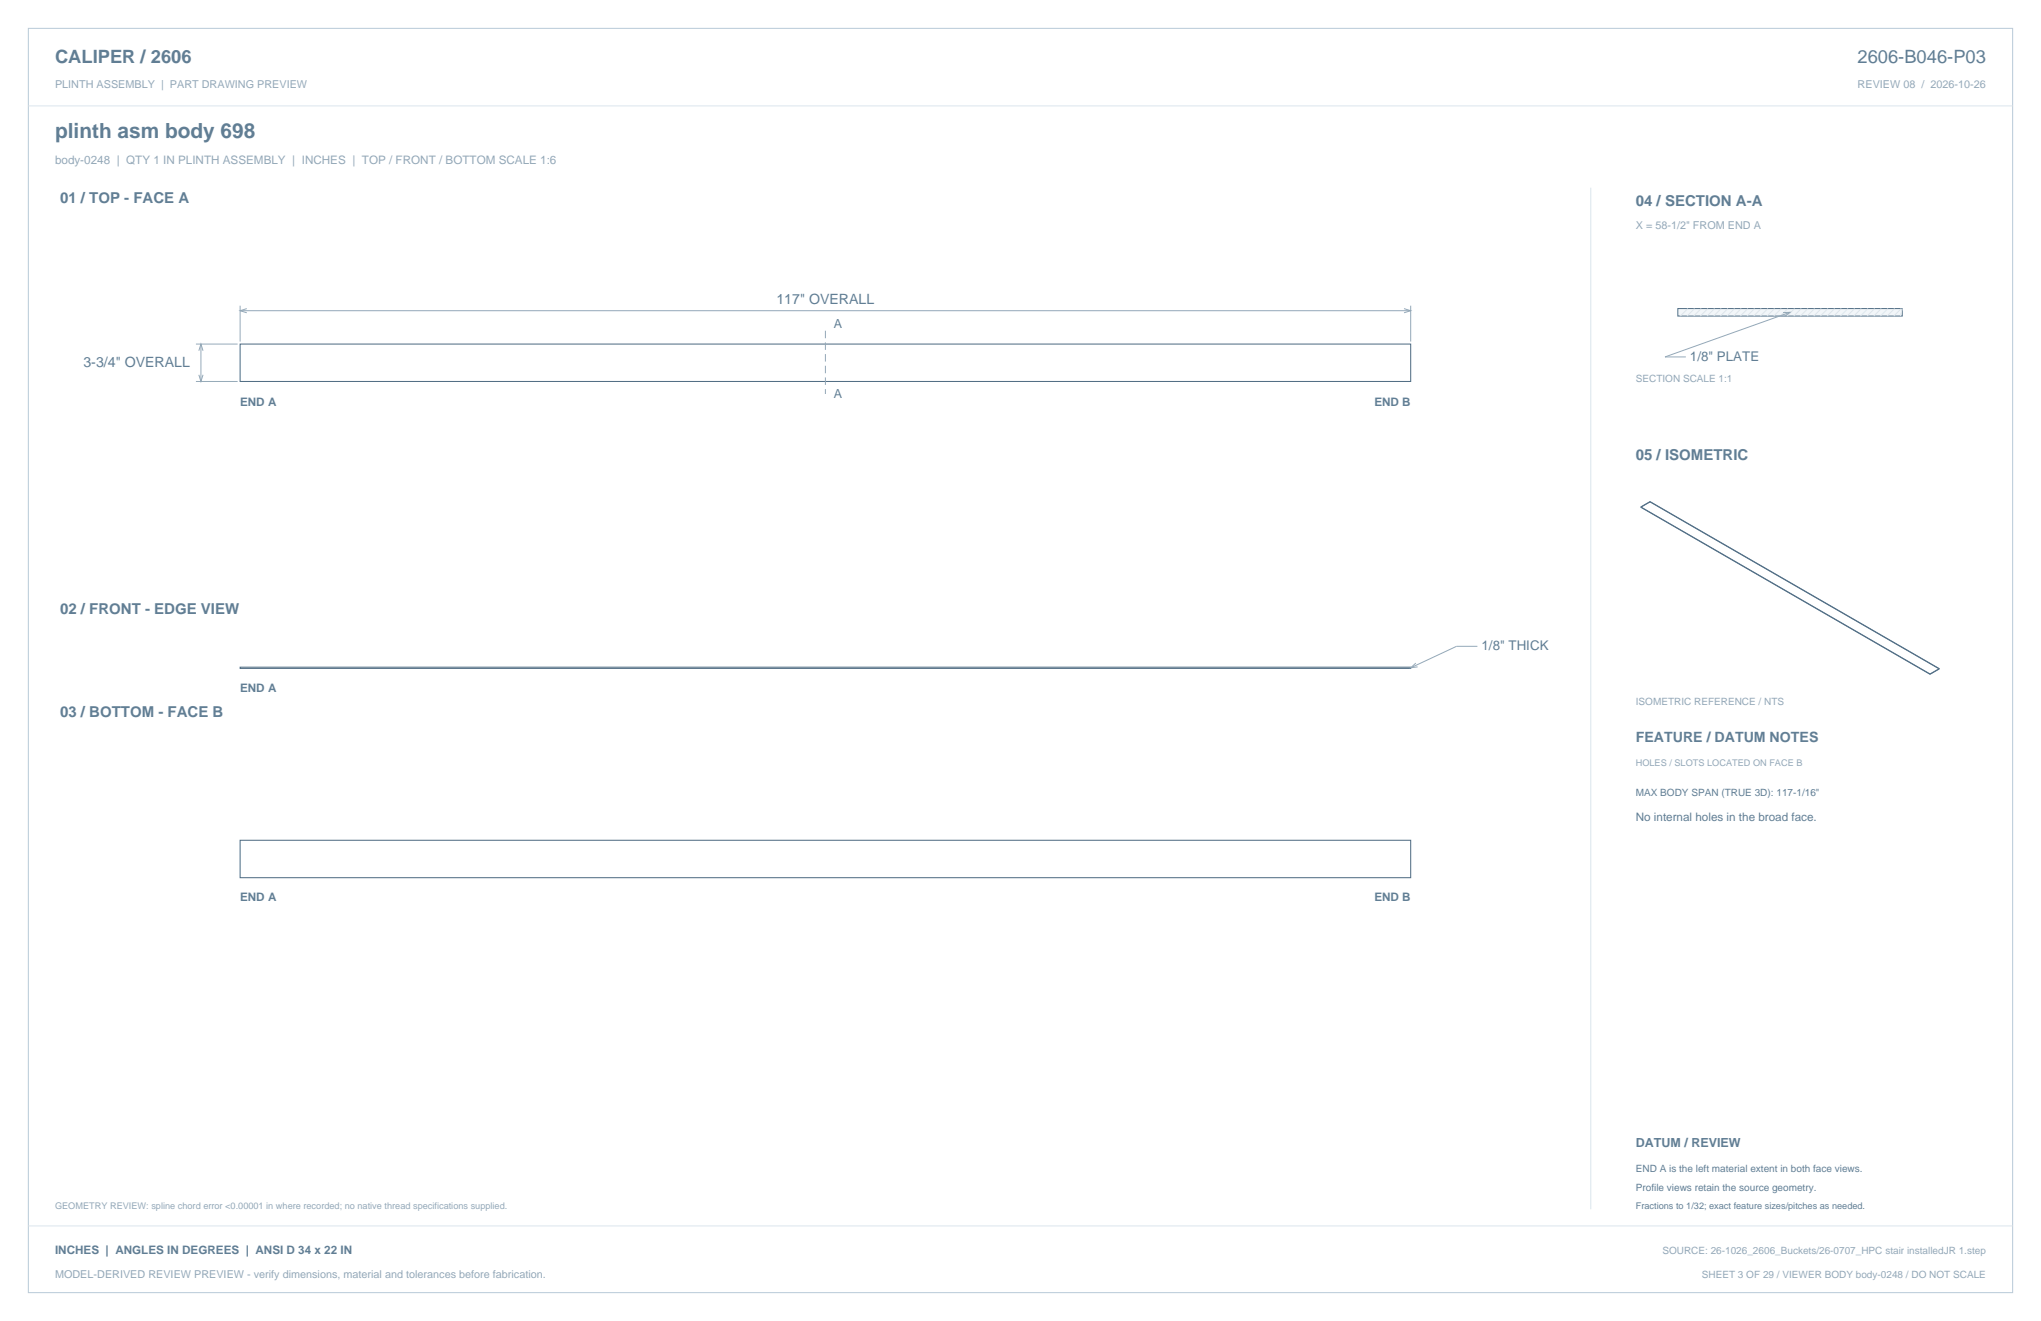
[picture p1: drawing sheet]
<svg xmlns="http://www.w3.org/2000/svg" width="864mm" height="559mm" viewBox="0 0 864 559" stroke-linecap="round" stroke-linejoin="round" font-family="sans-serif">
<defs><g id="words">
<text font-size="8.8" fill="#617e94" x="23.3" y="58.2">plinth asm body 698</text>
<g font-size="7.8" fill="#617e94">
<text x="23.3" y="26.8">CALIPER / 2606</text>
<text x="786" y="26.8">2606-B046-P03</text>
</g>
<g font-size="6.3" fill="#617e94">
<text x="25.4" y="86.1">01 / TOP - FACE A</text>
<text x="692.1" y="87.1">04 / SECTION A-A</text>
<text x="692.1" y="194.4">05 / ISOMETRIC</text>
<text x="25.4" y="259.6">02 / FRONT - EDGE VIEW</text>
<text x="25.4" y="303.4">03 / BOTTOM - FACE B</text>
</g>
<g font-size="6" fill="#617e94">
<text x="328.5" y="128.6">117&quot; OVERALL</text>
<text x="35.3" y="155.2">3-3/4&quot; OVERALL</text>
<text x="692.1" y="314">FEATURE / DATUM NOTES</text>
</g>
<g font-size="5.6" fill="#617e94">
<text x="715.1" y="152.8">1/8&quot; PLATE</text>
<text x="626.9" y="275.2">1/8&quot; THICK</text>
</g>
<g font-size="5.3" fill="#617e94">
<text x="352.8" y="138.8">A</text>
<text x="352.8" y="168.4">A</text>
<text x="692.1" y="485.1">DATUM / REVIEW</text>
</g>
<text font-size="4.9" fill="#93a8b9" x="23.3" y="69.5">body-0248 | QTY 1 IN PLINTH ASSEMBLY | INCHES | TOP / FRONT / BOTTOM SCALE 1:6</text>
<g font-size="4.9" fill="#617e94">
<text x="101.6" y="171.6">END A</text>
<text x="581.5" y="171.6">END B</text>
<text x="101.6" y="292.6">END A</text>
<text x="692.1" y="347.5">No internal holes in the broad face.</text>
<text x="101.6" y="381.2">END A</text>
<text x="581.5" y="381.2">END B</text>
<text x="23.3" y="530.6">INCHES | ANGLES IN DEGREES | ANSI D 34 x 22 IN</text>
</g>
<g font-size="4.6" fill="#93a8b9">
<text x="23.3" y="37">PLINTH ASSEMBLY | PART DRAWING PREVIEW</text>
<text x="786" y="37">REVIEW 08 / 2026-10-26</text>
<text x="692.1" y="97">X = 58-1/2&quot; FROM END A</text>
<text x="23.3" y="540.5">MODEL-DERIVED REVIEW PREVIEW - verify dimensions, material and tolerances before fabrication.</text>
</g>
<g font-size="4.2" fill="#93a8b9">
<text x="692.1" y="161.6">SECTION SCALE 1:1</text>
<text x="692.1" y="298.1">ISOMETRIC REFERENCE / NTS</text>
<text x="703.4" y="530.6">SOURCE: 26-1026_2606_Buckets/26-0707_HPC stair installedJR 1.step</text>
<text x="720.1" y="540.5">SHEET 3 OF 29 / VIEWER BODY body-0248 / DO NOT SCALE</text>
</g>
<g font-size="4.2" fill="#617e94">
<text x="692.1" y="336.9">MAX BODY SPAN (TRUE 3D): 117-1/16&quot;</text>
<text x="692.1" y="495.7">END A is the left material extent in both face views.</text>
<text x="692.1" y="503.8">Profile views retain the source geometry.</text>
</g>
<g font-size="3.9" fill="#93a8b9">
<text x="692.1" y="323.8">HOLES / SLOTS LOCATED ON FACE B</text>
<text x="23.3" y="511.5">GEOMETRY REVIEW: spline chord error &lt;0.00001 in where recorded; no native thread specifications supplied.</text>
</g>
<text font-size="3.9" fill="#617e94" x="692.1" y="511.5">Fractions to 1/32; exact feature sizes/pitches as needed.</text>
</g></defs>
<path d="M12 12h839.6v534.8h-839.6z" fill="none" stroke="#b8cad8" stroke-width=".42"/>
<path d="M12 44.8h839.6M673.1 79.4v432.1" fill="none" stroke="#dbe5ed" stroke-width=".42"/>
<path d="M101.6 145.5h495.3v15.9h-495.3zM101.6 355.4h495.3v15.9h-495.3z" fill="none" stroke="#536f85" stroke-width=".44"/>
<path d="M101.6 129.3v15.2M101.6 131.4h495.3M104.4 130.6l-2.8 .8 2.8 .9M594.1 130.6l2.8 .8-2.8 .9M596.9 129.3v15.2M82.9 145.5h17.6M84.1 148.4l.9-2.9 .9 2.9M84.1 158.5l.9 2.9 .9-2.9M85 145.5v15.9M82.9 161.4h17.6M625.1 273.4h-8.8l-19.4 9.1M599.1 280.5l-2.2 2 2.9-.4" fill="none" stroke="#93a8b9" stroke-width=".42"/>
<path d="M349.2 139.9v26.8" fill="none" stroke="#93a8b9" stroke-width=".42" stroke-dasharray="3.2 1.8" stroke-linecap="butt"/>
<path d="M101.6 282.2h495.3v.6h-495.3z" fill="none" stroke="#536f85" stroke-width=".42"/>
<path d="M709.9 130.5h95v3.2h-95z" fill-rule="evenodd" fill="#f2f6f9" stroke="#536f85" stroke-width=".42"/>
<g fill="none" stroke="#dbe5ed" stroke-width=".42">
<path d="M714.2 130.5l-3.2 3.2M717 130.5l-3.2 3.2M719.8 130.5l-3.2 3.2M722.6 130.5l-3.1 3.2M725.5 130.5l-3.2 3.2M728.3 130.5l-3.2 3.2M731.1 130.5l-3.2 3.2M733.9 130.5l-3.2 3.2M736.7 130.5l-3.1 3.2M739.6 130.5l-3.2 3.2M742.4 130.5l-3.2 3.2M745.2 130.5l-3.2 3.2"/>
<path d="M748 130.5l-3.1 3.2M750.9 130.5l-3.2 3.2M753.7 130.5l-3.2 3.2M756.5 130.5l-3.2 3.2M759.3 130.5l-3.2 3.2M762.1 130.5l-3.1 3.2M765 130.5l-3.2 3.2M767.8 130.5l-3.2 3.2M770.6 130.5l-3.2 3.2M773.4 130.5l-3.1 3.2M776.3 130.5l-3.2 3.2M779.1 130.5l-3.2 3.2"/>
<path d="M781.9 130.5l-3.2 3.2M784.7 130.5l-3.2 3.2M787.5 130.5l-3.1 3.2M790.4 130.5l-3.2 3.2M793.2 130.5l-3.2 3.2M796 130.5l-3.2 3.2M798.8 130.5l-3.1 3.2M801.7 130.5l-3.2 3.2M804.5 130.5l-3.2 3.2M804.9 130.5l-.8 3.2M12 518.6h839.6"/>
</g>
<path d="M754.5 132.2l2.9-.1-2.3 1.8M757.4 132.1l-52.9 18.9h8.8" fill="none" stroke="#93a8b9" stroke-width=".42"/>
<path d="M694.3 214.4v.2M694.3 214.4l122.4 70.7M694.3 214.6l122.4 70.6M698.2 212.2l122.4 70.6M698.2 212.2l-3.9 2.2M698.2 212.2v.1M698.2 212.3l-3.9 2.3M698.2 212.3l122.4 70.7M816.7 285.1v.1M820.6 282.8v.2M820.6 283l-3.9 2.2M820.6 282.8l-3.9 2.3" fill="none" stroke="#536f85" stroke-width=".42"/>
<use href="#words"/>
</svg>
